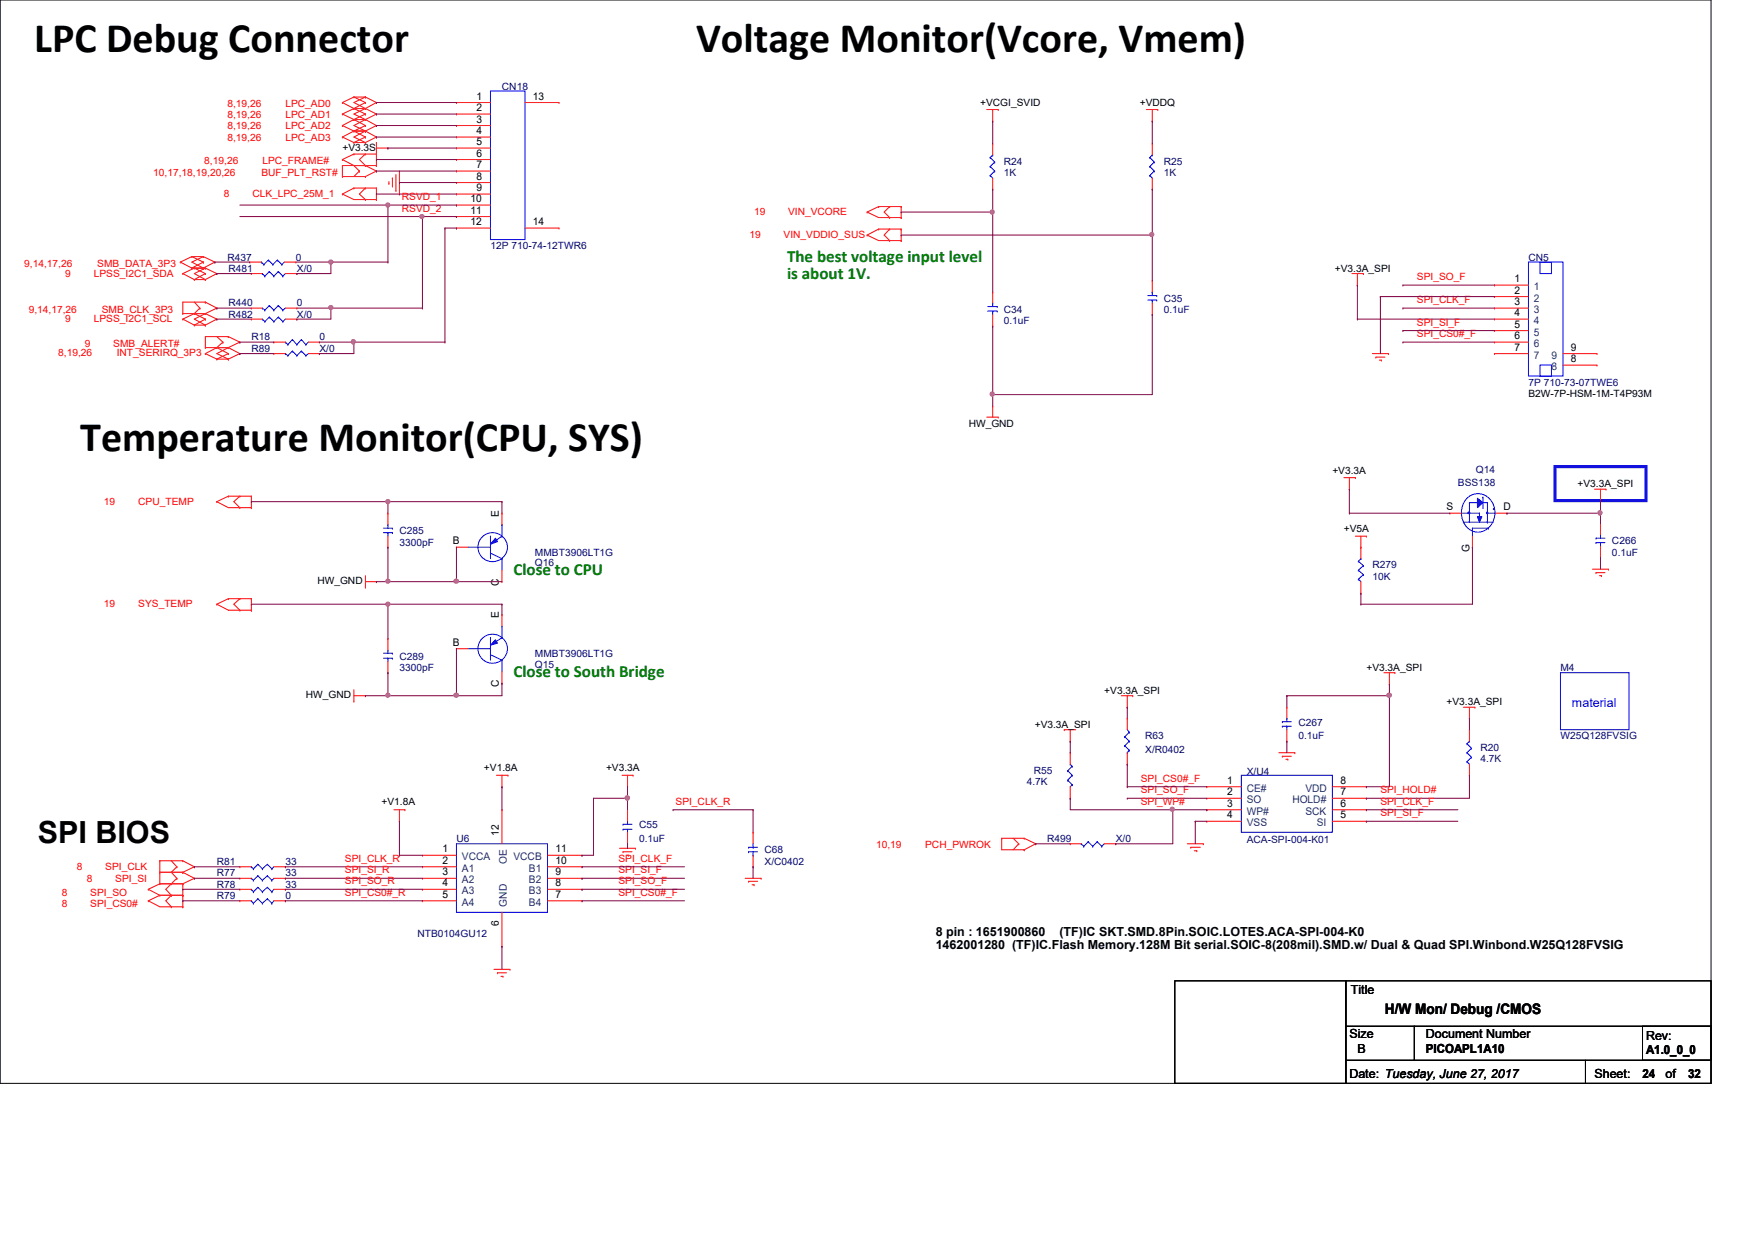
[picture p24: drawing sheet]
<svg xmlns="http://www.w3.org/2000/svg" width="297mm" height="210mm" viewBox="0 0 297 210" stroke-linecap="round" stroke-linejoin="round" font-family="sans-serif">
<defs><g id="words">
<g font-size="7.1">
<text x="5.8" y="8.7">LPC Debug Connector</text>
<text x="117.8" y="8.7">Voltage Monitor(Vcore, Vmem)</text>
<text x="13.6" y="76.3">Temperature Monitor(CPU, SYS)</text>
</g>
<text font-size="5.2" x="6.4" y="142.7">SPI BIOS</text>
<g font-size="2.9" fill="#008000">
<text x="133.2" y="44.4">The best voltage input level</text>
<text x="133.2" y="47.2">is about 1V.</text>
<text x="86.9" y="97.3">Close to CPU</text>
<text x="86.9" y="114.6">Close to South Bridge</text>
</g>
<text font-size="2.5" x="234.4" y="171.6">H/W Mon/ Debug /CMOS</text>
<text font-size="2.1" fill="#00f" x="266.1" y="119.7">material</text>
<g font-size="2.1">
<text x="158.4" y="158.4">8 pin : 1651900860</text>
<text x="158.4" y="160.6">1462001280 (TF)IC.Flash Memory.128M Bit serial.SOIC-8(208mil).SMD.w/ Dual &amp; Quad SPI.Winbond.W25Q128FVSIG</text>
<text x="179.3" y="158.4">(TF)IC SKT.SMD.8Pin.SOIC.LOTES.ACA-SPI-004-K0</text>
<text x="228.6" y="168.3">Title</text>
<text x="228.4" y="175.7">Size</text>
<text x="229.7" y="178.2">B</text>
<text x="241.3" y="175.7">Document Number</text>
<text x="241.3" y="178.3">PICOAPL1A10</text>
<text x="278.6" y="178.5">A1.0_0_0</text>
<text x="278.6" y="176.1">Rev:</text>
<text x="228.4" y="182.5">Date: Tuesday, June 27, 2017</text>
<text x="269.9" y="182.5">Sheet:</text>
<text x="278" y="182.5">24</text>
<text x="281.9" y="182.5">of</text>
<text x="285.7" y="182.5">32</text>
</g>
<g font-size="1.8">
<text x="80.6" y="16.8">1</text>
<text x="90.2" y="16.8">13</text>
<text x="80.6" y="18.8">2</text>
<text x="80.6" y="20.7">3</text>
<text x="80.6" y="22.7">4</text>
<text x="80.6" y="24.6">5</text>
<text x="80.6" y="26.5">6</text>
<text x="80.6" y="28.4">7</text>
<text x="79.6" y="34.2">10</text>
<text x="80.6" y="30.4">8</text>
<text x="80.6" y="32.3">9</text>
<text x="79.6" y="36.2">11</text>
<text x="79.6" y="38.1">12</text>
<text x="90.2" y="38.1">14</text>
<text x="256.3" y="47.8">1</text>
<text x="256.3" y="49.7">2</text>
<text x="256.3" y="51.6">3</text>
<text x="256.3" y="53.5">4</text>
<text x="256.3" y="55.5">5</text>
<text x="256.3" y="57.4">6</text>
<text x="256.3" y="59.4">7</text>
<text x="265.9" y="59.4">9</text>
<text x="265.9" y="61.3">8</text>
<text x="84.5" y="87.5" transform="rotate(-90 84.5 87.5)">E</text>
<text x="244.8" y="86.4">S</text>
<text x="254.5" y="86.4">D</text>
<text x="76.7" y="92.1">B</text>
<text x="248.7" y="93.5" transform="rotate(-90 248.7 93.5)">G</text>
<text x="84.5" y="99.1" transform="rotate(-90 84.5 99.1)">C</text>
<text x="84.5" y="104.6" transform="rotate(-90 84.5 104.6)">E</text>
<text x="76.7" y="109.3">B</text>
<text x="84.5" y="116.3" transform="rotate(-90 84.5 116.3)">C</text>
<text x="207.7" y="132.7">1</text>
<text x="207.7" y="134.6">2</text>
<text x="207.7" y="136.6">3</text>
<text x="226.9" y="136.6">6</text>
<text x="226.9" y="134.6">7</text>
<text x="226.9" y="132.7">8</text>
<text x="84.5" y="141.5" transform="rotate(-90 84.5 141.5)">12</text>
<text x="207.7" y="138.5">4</text>
<text x="226.9" y="138.5">5</text>
<text x="74.9" y="146.2">2</text>
<text x="74.9" y="144.3">1</text>
<text x="74.9" y="148.2">3</text>
<text x="94" y="148.2">9</text>
<text x="94" y="144.3">11</text>
<text x="94" y="146.2">10</text>
<text x="74.9" y="150">4</text>
<text x="74.9" y="152">5</text>
<text x="94" y="152">7</text>
<text x="94" y="150">8</text>
<text x="84.5" y="156.7" transform="rotate(-90 84.5 156.7)">6</text>
</g>
<g font-size="1.8" fill="#004080">
<text x="259.6" y="49.1">1</text>
<text x="259.6" y="51.1">2</text>
<text x="259.6" y="53">3</text>
<text x="259.6" y="54.9">4</text>
<text x="259.6" y="56.8">5</text>
<text x="259.6" y="58.8">6</text>
<text x="259.6" y="60.7">7</text>
<text x="262.6" y="62.7">8</text>
<text x="262.6" y="60.7">9</text>
<text x="211" y="134">CE#</text>
<text x="211" y="136">SO</text>
<text x="211" y="137.9">WP#</text>
<text x="218.7" y="136">HOLD#</text>
<text x="220.9" y="137.9">SCK</text>
<text x="220.9" y="134">VDD</text>
<text x="211" y="139.9">VSS</text>
<text x="222.9" y="139.9">SI</text>
<text x="78.2" y="147.6">A1</text>
<text x="78.2" y="145.6">VCCA</text>
<text x="78.2" y="149.5">A2</text>
<text x="85.8" y="146.3" transform="rotate(-90 85.8 146.3)">OE</text>
<text x="86.9" y="145.6">VCCB</text>
<text x="89.5" y="149.5">B2</text>
<text x="89.5" y="147.6">B1</text>
<text x="78.2" y="151.4">A3</text>
<text x="78.2" y="153.3">A4</text>
<text x="85.8" y="153.5" transform="rotate(-90 85.8 153.5)">GND</text>
<text x="89.5" y="153.3">B4</text>
<text x="89.5" y="151.4">B3</text>
</g>
<g font-size="1.7" fill="#000080">
<text x="85" y="15.2">CN18</text>
<text x="169.9" y="27.9">R24</text>
<text x="169.9" y="29.8">1K</text>
<text x="197" y="27.9">R25</text>
<text x="197" y="29.8">1K</text>
<text x="38.5" y="44.1">R437</text>
<text x="38.6" y="46">R481</text>
<text x="50.1" y="44.1">0</text>
<text x="50.2" y="46">X/0</text>
<text x="83" y="42.2">12P 710-74-12TWR6</text>
<text x="258.7" y="44.1">CN5</text>
<text x="38.6" y="51.8">R440</text>
<text x="38.6" y="53.8">R482</text>
<text x="50.2" y="51.8">0</text>
<text x="50.2" y="53.8">X/0</text>
<text x="169.9" y="52.9">C34</text>
<text x="197" y="51.1">C35</text>
<text x="197" y="52.9">0.1uF</text>
<text x="42.5" y="57.6">R18</text>
<text x="42.5" y="59.5">R89</text>
<text x="54.1" y="57.6">0</text>
<text x="54.1" y="59.5">X/0</text>
<text x="169.9" y="54.9">0.1uF</text>
<text x="258.7" y="65.3">7P 710-73-07TWE6</text>
<text x="246.8" y="82.3">BSS138</text>
<text x="249.8" y="80">Q14</text>
<text x="67.6" y="90.4">C285</text>
<text x="67.6" y="92.4">3300pF</text>
<text x="90.5" y="95.8">Q16</text>
<text x="90.5" y="94.1">MMBT3906LT1G</text>
<text x="272.8" y="92.1">C266</text>
<text x="272.8" y="94.1">0.1uF</text>
<text x="232.3" y="96.2">R279</text>
<text x="232.3" y="98.1">10K</text>
<text x="67.6" y="111.7">C289</text>
<text x="67.6" y="113.5">3300pF</text>
<text x="90.5" y="113">Q15</text>
<text x="90.5" y="111.3">MMBT3906LT1G</text>
<text x="264.1" y="113.5">M4</text>
<text x="193.8" y="125.1">R63</text>
<text x="219.7" y="122.9">C267</text>
<text x="219.7" y="125.1">0.1uF</text>
<text x="264.1" y="125.1">W25Q128FVSIG</text>
<text x="175" y="131">R55</text>
<text x="193.8" y="127.5">X/R0402</text>
<text x="211" y="131.1">X/U4</text>
<text x="250.6" y="127.1">R20</text>
<text x="250.6" y="129">4.7K</text>
<text x="173.8" y="132.8">4.7K</text>
<text x="77.3" y="142.5">U6</text>
<text x="108.2" y="140.2">C55</text>
<text x="108.2" y="142.5">0.1uF</text>
<text x="177.2" y="142.5">R499</text>
<text x="188.8" y="142.5">X/0</text>
<text x="211" y="142.7">ACA-SPI-004-K01</text>
<text x="36.7" y="146.4">R81</text>
<text x="36.7" y="148.3">R77</text>
<text x="48.3" y="146.4">33</text>
<text x="48.3" y="148.3">33</text>
<text x="129.4" y="144.4">C68</text>
<text x="129.4" y="146.4">X/C0402</text>
<text x="36.7" y="150.3">R78</text>
<text x="36.7" y="152.1">R79</text>
<text x="48.3" y="150.3">33</text>
<text x="48.3" y="152.1">0</text>
<text x="70.7" y="158.6">NTB0104GU12</text>
</g>
<g font-size="1.7">
<text x="165.9" y="17.9">+VCGI_SVID</text>
<text x="192.9" y="17.9">+VDDQ</text>
<text x="58" y="25.6">+V3.3S</text>
<text x="225.9" y="46">+V3.3A_SPI</text>
<text x="258.7" y="67.2">B2W-7P-HSM-1M-T4P93M</text>
<text x="164" y="72.2">HW_GND</text>
<text x="225.5" y="80.2">+V3.3A</text>
<text x="267" y="82.5">+V3.3A_SPI</text>
<text x="227.5" y="90">+V5A</text>
<text x="53.7" y="98.9">HW_GND</text>
<text x="231.3" y="113.5">+V3.3A_SPI</text>
<text x="51.8" y="118.2">HW_GND</text>
<text x="186.9" y="117.4">+V3.3A_SPI</text>
<text x="244.8" y="119.4">+V3.3A_SPI</text>
<text x="175.1" y="123.2">+V3.3A_SPI</text>
<text x="81.9" y="130.6">+V1.8A</text>
<text x="102.6" y="130.6">+V3.3A</text>
<text x="64.6" y="136.3">+V1.8A</text>
</g>
<g font-size="1.7" fill="#f00">
<text x="38.5" y="20">8,19,26</text>
<text x="38.5" y="18">8,19,26</text>
<text x="38.5" y="23.8">8,19,26</text>
<text x="38.5" y="21.8">8,19,26</text>
<text x="48.3" y="20">LPC_AD1</text>
<text x="48.3" y="18">LPC_AD0</text>
<text x="48.3" y="23.8">LPC_AD3</text>
<text x="48.3" y="21.8">LPC_AD2</text>
<text x="25.9" y="29.8">10,17,18,19,20,26</text>
<text x="34.6" y="27.7">8,19,26</text>
<text x="44.2" y="29.8">BUF_PLT_RST#</text>
<text x="44.4" y="27.7">LPC_FRAME#</text>
<text x="37.9" y="33.3">8</text>
<text x="42.7" y="33.3">CLK_LPC_25M_1</text>
<text x="68" y="35.8">RSVD_2</text>
<text x="68" y="33.9">RSVD_1</text>
<text x="126.9" y="40.2">19</text>
<text x="127.6" y="36.3">19</text>
<text x="132.6" y="40.2">VIN_VDDIO_SUS</text>
<text x="133.4" y="36.3">VIN_VCORE</text>
<text x="4.1" y="45.2">9,14,17,26</text>
<text x="11" y="46.8">9</text>
<text x="15.9" y="46.8">LPSS_I2C1_SDA</text>
<text x="16.5" y="45.2">SMB_DATA_3P3</text>
<text x="239.8" y="47.4">SPI_SO_F</text>
<text x="4.9" y="52.9">9,14,17,26</text>
<text x="17.2" y="52.9">SMB_CLK_3P3</text>
<text x="239.8" y="51.3">SPI_CLK_F</text>
<text x="11" y="54.5">9</text>
<text x="14.3" y="58.8">9</text>
<text x="15.9" y="54.5">LPSS_I2C1_SCL</text>
<text x="19.2" y="58.8">SMB_ALERT#</text>
<text x="239.8" y="57.1">SPI_CS0#_F</text>
<text x="239.8" y="55.1">SPI_SI_F</text>
<text x="9.9" y="60.3">8,19,26</text>
<text x="19.8" y="60.3">INT_SERIRQ_3P3</text>
<text x="17.6" y="85.4">19</text>
<text x="23.4" y="85.4">CPU_TEMP</text>
<text x="17.6" y="102.8">19</text>
<text x="23.4" y="102.8">SYS_TEMP</text>
<text x="114.3" y="136.2">SPI_CLK_R</text>
<text x="193.1" y="134.3">SPI_SO_F</text>
<text x="193.1" y="132.3">SPI_CS0#_F</text>
<text x="193.1" y="136.2">SPI_WP#</text>
<text x="233.6" y="134.3">SPI_HOLD#</text>
<text x="233.6" y="136.2">SPI_CLK_F</text>
<text x="148.3" y="143.5">10,19</text>
<text x="156.6" y="143.5">PCH_PWROK</text>
<text x="233.6" y="138.2">SPI_SI_F</text>
<text x="13" y="147.3">8</text>
<text x="14.7" y="149.3">8</text>
<text x="17.8" y="147.3">SPI_CLK</text>
<text x="19.5" y="149.3">SPI_SI</text>
<text x="58.4" y="145.9">SPI_CLK_R</text>
<text x="58.4" y="147.8">SPI_SI_R</text>
<text x="58.4" y="149.7">SPI_SO_R</text>
<text x="104.7" y="147.8">SPI_SI_F</text>
<text x="104.7" y="145.9">SPI_CLK_F</text>
<text x="104.7" y="149.7">SPI_SO_F</text>
<text x="10.5" y="153.5">8</text>
<text x="10.5" y="151.6">8</text>
<text x="15.3" y="153.5">SPI_CS0#</text>
<text x="15.3" y="151.6">SPI_SO</text>
<text x="58.4" y="151.6">SPI_CS0#_R</text>
<text x="104.7" y="151.6">SPI_CS0#_F</text>
</g>
</g></defs>
<path d="M0 0h289.6v183.4h-289.6zM198.8 166h29v17.4h-29zM227.8 173.7h11.6v5.8h-11.6zM227.8 179.5h40.5v3.9h-40.5zM227.8 166h61.8v7.7h-61.8zM239.4 173.7h50.2v5.8h-50.2zM268.3 179.5h21.3v3.9h-21.3zM278 173.7h11.6v5.8h-11.6z" fill="none" stroke="#000" stroke-width=".17"/>
<path d="M263.2 79h15.4v5.8h-15.4z" fill="none" stroke="#00f" stroke-width=".51"/>
<g fill="none" stroke="#f00" stroke-width=".17">
<path d="M58 19.3h.1M58 17.4h.1M58 19.3l1.9 .9M58 17.4l1.9 1M59.9 18.4h.1M59.9 16.4h.1M59.9 18.4h1.9M59.9 18.4l-1.9 .9M59.9 18.4l1.9 .9M59.9 16.4h1.9M59.9 16.4l-1.9 1M59.9 16.4l1.9 1"/>
<path d="M61.8 18.4h.1M61.8 19.3h.1M61.8 16.4h.1M61.8 17.4h.1M61.8 18.4l1.9 .9M61.8 18.4l-1.9 .9 1.9 .9M61.8 19.3l-1.9 .9M61.8 16.4l1.9 1M61.8 16.4l-1.9 1 1.9 1M61.8 17.4l-1.9 1M63.7 19.3h.1M63.7 17.4h.1"/>
<path d="M63.7 19.3l-1.9 .9M63.7 17.4l-1.9 1M167 18.5h1.9M168 18.5v2M168.9 18.5h.1M194 18.5h2M195 18.5v2M196 18.5h.1M58 29.9h.1M58 23.2h.1M58 21.3h.1M58 27h.1"/>
<path d="M58 32.9h.1M58 29.9h3.8M58 27l1.9 1 .9 1M58 23.2l1.9 .9M58 21.3l1.9 .9M58 32.9l1.9 .9h3.8M59.9 20.2h.1M59.9 24.1h.1M59.9 22.2h.1M59.9 26.1h.1M59.9 31.8h.1M59.9 20.2h1.9"/>
<path d="M59.9 24.1h1.9M59.9 22.2h1.9M59.9 22.2l-1.9 1M59.9 22.2l1.9 1M59.9 20.2l-1.9 1.1M59.9 20.2l1.9 1.1M59.9 26.1l-1.9 .9M59.9 26.1h3.8M59.9 31.8l-1.9 1.1M59.9 31.8h3.8M60.8 29h.1M60.8 29l-.9 .9"/>
<path d="M61.8 28h.1M61.8 29.9h.1M61.8 20.2h.1M61.8 22.2h.1M61.8 24.1h.1M61.8 23.2h.1M61.8 21.3h.1M61.8 26.1h.1M61.8 33.8h.1M61.8 31.8h.1M61.8 28l1.9 1M61.8 22.2l1.9 1"/>
<path d="M61.8 22.2l-1.9 1 1.9 .9M61.8 23.2l-1.9 .9M61.8 20.2l1.9 1.1M61.8 20.2l-1.9 1.1 1.9 .9M61.8 21.3l-1.9 .9M61.8 26.1l-1 .9 1 1M61.8 31.8l-1 1.1 1 .9M63.7 24.1h.1M63.7 29h.1M63.7 23.2h.1M63.7 21.3h.1M63.7 28h.1"/>
<path d="M63.7 26.1h.1M63.7 33.8h.1M63.7 31.8h.1M63.7 25.1h2M63.7 24.1v3.9M63.7 31.8v2M63.7 28h-5.7v1.9M63.7 29l-1.9 .9M63.7 23.2l-1.9 .9M63.7 21.3l-1.9 .9M65.7 25.1h.1M65.8 31.1h.1"/>
<path d="M65.8 30.7v.4M66.4 30.1h.1M66.4 30.1v1.6M67 32.3h.1M67 29.5v2.8M67.6 32.9h.1M67.6 29v3.9M146.8 35.9h.1M146.8 39.8h.1M146.8 35.9l1.9 .9h3.8M146.8 39.8l1.9 .9h3.8M148.7 35h.1"/>
<path d="M148.7 38.8h.1M148.7 35l-1.9 .9M148.7 35h3.8M148.7 38.8l-1.9 1M148.7 38.8h3.8M150.6 36.8h.1M150.6 35h.1M150.6 38.8h.1M150.6 35l-1 .9 1 .9M150.6 38.8l-1 1 1 .9M152.5 36.8h.1M152.5 35h.1"/>
<path d="M152.5 38.8h.1M152.5 35v1.8M152.5 38.8v1.9M168 20.5h.1M195 20.5h.1M30.5 44.4h.1M30.5 44.4l2 1M30.9 46.3h.1M30.9 54h.1M30.9 53.1h.1M30.9 46.3l2 1M30.9 54l2 1"/>
<path d="M30.9 53.1h3.9M32.5 43.4h.1M32.5 45.4h.1M32.5 45.4h2.3M32.5 43.4h1.9M32.5 43.4l-2 1M32.5 43.4l1.9 1M32.9 47.3h.1M32.9 45.4h.1M32.9 55h.1M32.9 53.1h.1M32.9 47.3h1.9"/>
<path d="M32.9 45.4l-2 .9M32.9 45.4l1.9 .9M32.9 55h1.9M32.9 53.1l-2 .9M32.9 53.1l1.9 .9M32.9 51.1l.9 1.1M33.8 52.2h.1M33.8 52.2l-.9 .9M34.4 45.4h.1M34.4 43.4h.1M34.4 44.4h.1M34.4 43.4l2 1"/>
<path d="M34.4 43.4l-1.9 1 1.9 1M34.4 44.4l-1.9 1M34.8 45.4h.1M34.8 47.3h.1M34.8 46.3h.1M34.8 53.1h.1M34.8 55h.1M34.8 54h.1M34.8 51.1h.1M34.8 59.9h.1M34.8 58.8h.1M34.8 51.1h-3.9v2"/>
<path d="M34.8 45.4l1.9 .9M34.8 45.4l-1.9 .9 1.9 1M34.8 46.3l-1.9 1M34.8 53.1l1.9 .9M34.8 53.1l-1.9 .9 1.9 1M34.8 54l-1.9 1M34.8 51.1l1.9 1.1M34.8 59.9l1.9 .9M34.8 58.8h3.8M36.4 44.4h.1M36.4 44.4l-2 1M36.7 46.3h.1"/>
<path d="M36.7 54h.1M36.7 52.2h.1M36.7 58.8h.1M36.7 46.3l-1.9 1M36.7 54l-1.9 1M36.7 52.2l-1.9 .9M36.7 58.8l-1.9 1.1M36.7 58.8l1.9 1.1M36.7 57l1 .9M37.7 57.9h.1M37.7 57.9l-1 .9M38.6 58.8h.1"/>
<path d="M38.6 59.9h.1M38.6 57h.1M38.6 58.8l2 1.1M38.6 58.8l-1.9 1.1 1.9 .9M38.6 59.9l-1.9 .9M38.6 57h-3.8v1.8M38.6 57l2 .9M40.6 59.9h.1M40.6 57.9h.1M40.6 59.9l-2 .9M40.6 57.9l-2 .9M150.6 40.7h.1"/>
<path d="M152.5 40.7h.1M228.8 46.3h2M229.7 48.3h.1M229.7 46.3v2M230.8 46.3h.1M232.3 59.9h2.7M235 59.9h.1M36.7 60.8h.1M36.7 60.8h1.9M38.6 60.8h.1M167 70.6h1.9M168 68.7h.1"/>
<path d="M168 68.7v1.9M168.9 70.6h.1M232.9 60.5h.1M232.9 60.5h1.5M233.5 61h.3M233.8 61h.1M36.7 84.9h.1M36.7 84.9l1.9 1h3.9M38.6 84h.1M38.6 84l-1.9 .9M38.6 84h3.9M40.6 85.9h.1"/>
<path d="M40.6 84h.1M40.6 84l-1 .9 1 1M42.5 85.9h.1M42.5 84h.1M42.5 84v1.9M61.8 99.4h.1M61.8 97.5v1.9M61.8 98.5h1.9M63.7 98.5h.1M227.5 80.9h1.9M228.4 82.8h.1M228.4 80.9v1.9"/>
<path d="M229.4 80.9h.1M229.4 90.8h1.9M230.3 92.6h.1M230.3 90.8v1.8M231.3 90.8h.1M269.5 96.4h2.7M269.9 82.8h1.9M270.1 96.9h.1M270.1 96.9h1.5M270.7 97.5h.4M270.9 84.8h.1M270.9 82.8v2"/>
<path d="M271.1 97.5h.1M271.8 82.8h.1M272.2 96.4h.1M36.7 102.3h.1M36.7 102.3l1.9 1h3.9M38.6 101.3h.1M38.6 101.3l-1.9 1M38.6 101.3h3.9M40.6 103.3h.1M40.6 101.3h.1M40.6 101.3l-1 1 1 1M42.5 103.3h.1"/>
<path d="M42.5 101.3h.1M42.5 101.3v2M59.9 118.7h.1M59.9 116.8v1.9M59.9 117.8h1.9M61.8 117.8h.1M189.8 117.8h1.9M190.8 119.7h.1M190.8 117.8v1.9M191.7 117.8h.1M234.2 113.9h1.9M235.2 115.8h.1"/>
<path d="M235.2 113.9v1.9M236.1 113.9h.1M247.7 119.7h1.9M248.7 119.7v1.9M249.6 119.7h.1M66.7 137.1h1.8M67.6 139h.1M67.6 137.1v1.9M68.5 137.1h.1M84 131.2h2M85 133.2h.1M85 131.2v2"/>
<path d="M86 131.2h.1M105.3 131.2h1.8M106.2 133.2h.1M106.2 131.2v2M107.1 131.2h.1M180.1 123.5h.1M180.1 123.5h2M181.1 125.5h.1M181.1 123.5v2M216.4 127.4h2.8M217 128h.1M217 128h1.6"/>
<path d="M217.6 128.5h.4M218 128.5h.1M219.2 127.4h.1M248.7 121.6h.1M25.1 152.5h.1M25.1 150.5h.1M25.1 152.5l1.9 1h3.9M25.1 150.5l1.9 1.1M27 151.6h.1M27 149.6h.1M27 145.7h.1M27 147.7h.1"/>
<path d="M27 151.6l-1.9 .9M27 151.6h3.9M27 149.6l-1.9 .9M27 149.6h3.9M27 147.7h3.9M27 145.7h3.9M27 145.7v3.9M29 153.5h.1M29 151.6h.1M29 149.6h.1M29 151.6l-.9 .9 .9 1M29 145.7l.9 1"/>
<path d="M29.9 146.7h.1M29.9 148.7h.1M29.9 148.7l-1.8 1.8 .9 1.1M29.9 146.7l-.9 1 .9 1M30.9 153.5h.1M30.9 151.6h.1M30.9 149.6h.1M30.9 147.7h.1M30.9 145.7h.1M30.9 149.6v3.9M30.9 145.7l2 1M30.9 147.7l2 1"/>
<path d="M32.9 146.7h.1M32.9 148.7h.1M32.9 146.7l-2 1M32.9 148.7l-2 .9M104.9 143.6h2.7M105.4 144.2h.1M105.4 144.2h1.6M106 144.8h.4M106.4 144.8h.1M107.6 143.6h.1M126.1 148.7h2.7M126.7 149.2h.1"/>
<path d="M126.7 149.2h1.5M127.3 149.8h.3M127.6 149.8h.1M128.8 148.7h.1M169.5 141.9h.1M169.5 141.9v1.9h3.9M169.5 141.9h3.9M171.5 141.9l.9 .9M172.4 142.8h.1M172.4 142.8l-.9 1M173.4 143.8h.1M173.4 141.9h.1"/>
<path d="M173.4 141.9l1.9 .9M175.3 142.8h.1M175.3 142.8l-1.9 1M201 142.8h2.7M201.5 143.4h.1M201.5 143.4h1.7M202.1 144h.5M202.6 144h.1M203.7 142.8h.1M83.6 164.1h2.7M84.2 164.7h.1M84.2 164.7h1.5"/>
<path d="M84.8 165.3h.3M85.1 165.3h.1M86.3 164.1h.1"/>
</g>
<g fill="none" stroke="#00f" stroke-width=".17">
<path d="M79.2 92.6h3.8M83 92.6h.1M83 90.8h.1M83 93.6h.1M83 90.8v3.8M83 93.6l2 1M85 94.6h.1M85 90.8h.1M85 88.8h.1M85 88.8v2M85 94.6v1.9M85 90.8l-2 1.3"/>
<circle cx="83.4" cy="92.6" r="2.49"/>
</g>
<path d="M83.9 91.1l.3 .6-1.2 .4z" fill="#00f"/>
<g fill="none" stroke="#00f" stroke-width=".17">
<path d="M83 15.4h5.9v25.2h-5.9zM83.9 91.1l.3 .6-1.2 .4zM79.2 109.8h3.8M83 109.8h.1M83 107.9h.1M83 110.8h.1M83 107.9v3.9M83 110.8l2 1M85 111.8h.1M85 107.9h.1M85 106h.1M85 106v1.9"/>
<path d="M85 111.8v1.9M85 107.9l-2 1.3M264.1 113.9h11.6v9.6h-11.6zM190.4 124.7h.1M190.4 126.2h.1M190.4 126.2l.7 .8M190.4 124.7l.7 .8M190.8 127.4h.1M190.8 123.5l.3 .5M191.1 127h.1M191.1 124h.1M191.1 125.5h.1"/>
<path d="M191.1 127l-.3 .4M191.1 124l-.7 .7M191.1 125.5l-.7 .7M77.3 142.8h15.4v11.6h-15.4z"/>
<circle cx="83.4" cy="109.8" r="2.49"/>
</g>
<g fill="none" stroke="#f00" stroke-width=".17">
<path d="M77.3 17.4h.1M77.3 19.3h.1M77.3 17.4h5.7M77.3 19.3h5.7M88.9 17.4h5.7M94.6 17.4h.1M77.3 21.3h.1M77.3 23.2h.1M77.3 25.1h.1M77.3 27h.1M77.3 29h.1M77.3 30.9h.1"/>
<path d="M77.3 32.9h.1M77.3 34.7h.1M77.3 36.7h.1M77.3 38.6h.1M77.3 21.3h5.7M77.3 23.2h5.7M77.3 25.1h5.7M77.3 27h5.7M77.3 29h5.7M77.3 30.9h5.7M77.3 32.9h5.7M77.3 34.7h5.7"/>
<path d="M77.3 36.7h5.7M77.3 38.6h5.7M88.9 38.6h5.7M94.6 38.6h.1M77.3 92.6h.1M77.3 92.6h1.9M85 98.5h.1M85 86.9h.1M85 86.9v1.9M85 96.5v2M85 137.1h.1M85 137.1v5.7"/>
<path d="M190.8 121.6h.1M190.8 129.4h.1M190.8 121.6v1.9M190.8 127.4v2M71.5 146.7h.1M71.5 144.8h.1M71.5 148.7h.1M71.5 150.5h.1M71.5 152.5h.1M71.5 146.7h5.8M71.5 144.8h5.8M71.5 148.7h5.8"/>
<path d="M71.5 150.5h5.8M71.5 152.5h5.8M85 154.4v5.8M92.7 146.7h5.8M92.7 144.8h5.8M92.7 148.7h5.8M92.7 150.5h5.8M92.7 152.5h5.8M98.5 152.5h.1M98.5 150.5h.1M98.5 148.7h.1M98.5 144.8h.1"/>
<path d="M98.5 146.7h.1M85 160.2h.1"/>
</g>
<path d="M83.9 108.3l.3 .6-1.2 .3z" fill="#00f"/>
<g fill="none" stroke="#00f" stroke-width=".17">
<path d="M247.4 86.9h.1M247.4 86.9h3M247.7 88.4h.1M247.7 88.4h5.1M248.4 84.3a2.85 2.85 0 0 1 3.1-.3 2.85 2.85 0 0 1 1.5 2.8 2.94 2.94 0 0 1-4.1 2.9 3.6 3.6 0 0 1-.5-5.4zM248.7 85.1h.1M248.7 85.1v3.3M249.2 89.4h.1M249.2 89.4v1.4M249.2 89.4h2.7M250.4 86.9h.1M250.4 86.9v.6"/>
<path d="M251.8 88.4h.1M251.8 86.9h.1M251.8 85.1v3.3M251.8 86.9h1.3M251.9 89.4h.1M252.8 86.1h.1M83.9 108.3l.3 .6-1.2 .3zM42.5 150.5h.1M42.5 150.5l.4 .5M42.9 151h.1M43.6 150.2h.1M43.6 150.2l-.7 .8"/>
<path d="M43.6 150.2l.8 .8M44.4 151h.1M45.3 150.2h.1M45.3 150.2l.7 .8M45.3 150.2l-.9 .8M46 151h.1M46.4 150.5l-.4 .5"/>
</g>
<path d="M77.3 109.8h.1M77.3 109.8h1.9M85 115.7h.1M85 104.1h.1M85 104.1v1.9M85 113.7v2M40.6 150.5h.1M40.6 150.5h1.9M46.4 150.5h1.9M48.3 150.5h.1" fill="none" stroke="#f00" stroke-width=".17"/>
<path d="M250.1 87.5h.7l-.4 .9z" fill-rule="evenodd" fill="#00f"/>
<path d="M250.1 87.5h.7l-.4 .9z" fill="none" stroke="#00f" stroke-width=".17"/>
<path d="M250.1 84.3l.9 .8-.9 .8z" fill="#00f"/>
<path d="M248.7 85.1h1.4M250.1 84.3l.9 .8-.9 .8zM250.1 85.1h.1M250.8 85.1h.1M250.8 85.1h1M251 84.2h.1M251 84.2v1.9" fill="none" stroke="#00f" stroke-width=".17"/>
<path d="M251.6 86.7h.2v.2h-.2z" fill-rule="evenodd" fill="#00f"/>
<path d="M251.6 86.7h.2v.2h-.2z" fill="none" stroke="#00f" stroke-width=".17"/>
<path d="M248.5 86.7l.3 .1-.2 .2-.1-.1z" fill-rule="evenodd" fill="#00f"/>
<g fill="none" stroke="#00f" stroke-width=".17">
<path d="M167.6 26.7h.1M167.6 29.7h.1M167.6 28.2h.1M167.6 26.7l.8 .7M167.6 29.7l.4 .4M167.6 28.2l.8 .8M168 26.2h.1M168 26.2l-.4 .5M168.4 29h.1M168.4 27.4h.1M168.4 29l-.8 .7M168.4 27.4l-.8 .8"/>
<path d="M194.6 26.7h.1M194.6 29.7h.1M194.6 28.2h.1M194.6 26.7l.8 .7M194.6 29.7l.4 .4M194.6 28.2l.8 .8M195 26.2h.1M195 26.2l-.4 .5M195.4 29h.1M195.4 27.4h.1M195.4 29l-.8 .7M195.4 27.4l-.8 .8"/>
<path d="M44.2 44.4h.1M44.2 44.4l.5 .4M44.4 52.2h.1M44.4 46.3h.1M44.4 54h.1M44.4 54l.4 .4M44.4 52.2l.4 .3M44.4 46.3l.4 .4M44.7 44.8h.1M44.8 52.5h.1M44.8 46.7h.1M44.8 54.4h.1"/>
<path d="M45.4 44h.1M45.4 44l-.7 .8M45.4 44l.8 .8M45.6 51.7h.1M45.6 46h.1M45.6 53.7h.1M45.6 51.7l-.8 .8M45.6 51.7l.8 .8M45.6 46l-.8 .7M45.6 46l.8 .7M45.6 53.7l-.8 .7M45.6 53.7l.8 .7"/>
<path d="M46.2 44.8h.1M46.4 52.5h.1M46.4 46.7h.1M46.4 54.4h.1M46.9 44h.1M46.9 44l.8 .8M46.9 44l-.7 .8M47.1 51.7h.1M47.1 46h.1M47.1 53.7h.1M47.1 51.7l.8 .8M47.1 51.7l-.7 .8"/>
<path d="M47.1 46l.8 .7M47.1 46l-.7 .7M47.1 53.7l.8 .7M47.1 53.7l-.7 .7M47.7 44.8h.1M47.9 52.5h.1M47.9 46.7h.1M47.9 54.4h.1M48.1 44.4l-.4 .4M48.3 57.9h.1M48.3 59.9h.1M48.3 57.9l.4 .4"/>
<path d="M48.3 59.9l.4 .3M48.3 52.2l-.4 .3M48.3 46.3l-.4 .4M48.3 54l-.4 .4M48.7 58.3h.1M49.5 57.5h.1M49.5 59.4h.1M49.5 57.5l-.8 .8M49.5 57.5l.7 .8M49.5 59.4l-.8 .8M49.5 59.4l.7 .8M50.2 58.3h.1"/>
<path d="M51 57.5h.1M51 59.4h.1M51 57.5l.8 .8M51 57.5l-.8 .8M51 59.4l.8 .8M51 59.4l-.8 .8M51.8 58.3h.1M52.2 57.9l-.4 .4M52.2 59.9l-.4 .3M167.2 51.9h1.6M167.2 52.7h1.6M168 51.3h.1"/>
<path d="M168 52.7h.1M168 51.3v.6M168 52.7v.6M168.8 51.9h.1M168.8 52.7h.1M194.3 50h1.5M194.3 50.8h1.5M195 49.4h.1M195 50.8h.1M195 49.4v.6M195 50.8v.5M195.8 50h.1"/>
<path d="M195.8 50.8h.1M258.7 44.4h5.8v19.3h-5.8zM260.6 44.4h2v1.9h-2zM48.7 60.2h.1M50.2 60.2h.1M51.8 60.2h.1M260.6 61.8h2v1.9h-2zM64.9 89.4h1.5M64.9 90.2h1.5M65.7 88.8h.1M65.7 90.2h.1M65.7 88.8v.6"/>
<path d="M65.7 90.2v.6M66.4 89.4h.1M66.4 90.2h.1M229.9 95h.1M229.9 98h.1M229.9 96.5h.1M229.9 95l.9 .8M229.9 98l.4 .5M229.9 96.5l.9 .8M230.3 94.6h.1M230.3 94.6l-.4 .4M230.8 97.3h.1"/>
<path d="M230.8 95.8h.1M230.8 97.3l-.9 .7M230.8 95.8l-.9 .7M248.5 86.7l.3 .1-.2 .2-.1-.1zM270.1 91.1h.1M270.1 91.9h.1M270.1 91.1h1.5M270.1 91.9h1.5M270.9 90.5h.1M270.9 91.9h.1M270.9 90.5v.6M270.9 91.9v.6"/>
<path d="M64.9 110.6h1.5M64.9 111.4h1.5M65.7 110.1h.1M65.7 111.4h.1M65.7 110.1v.5M65.7 111.4v.5M66.4 110.6h.1M66.4 111.4h.1M105.4 139.5h.1M105.4 139.5h1.6M106.2 139h.1M106.2 139v.5"/>
<path d="M180.7 132.1h.1M180.7 130.5h.1M180.7 132.1l.8 .7M180.7 130.5l.8 .7M181.1 129.4h.1M181.1 129.4l.4 .3M181.5 129.7h.1M181.5 132.8h.1M181.5 131.2h.1M181.5 129.7l-.8 .8M181.5 132.8l-.4 .4M181.5 131.2l-.8 .9"/>
<path d="M210.1 131.2h15.4v9.7h-15.4zM217 122.2h.1M217 122.9h.1M217 122.2h1.6M217 122.9h1.6M217.8 121.6h.1M217.8 122.9h.1M217.8 121.6v.6M217.8 122.9v.6M248.3 125.9h.1M248.3 128.9h.1M248.3 127.4h.1"/>
<path d="M248.3 125.9l.7 .8M248.3 128.9l.4 .5M248.3 127.4l.7 .8M248.7 125.5h.1M248.7 125.5l-.4 .4M249 128.2h.1M249 126.7h.1M249 128.2l-.7 .7M249 126.7l-.7 .7M42.5 146.7h.1M42.5 148.7h.1M42.5 152.5h.1"/>
<path d="M42.5 146.7l.4 .4M42.5 148.7l.4 .3M42.5 152.5l.4 .4M42.9 147.1h.1M42.9 149h.1M42.9 152.9h.1M43.6 146.3h.1M43.6 148.3h.1M43.6 152.1h.1M43.6 146.3l-.7 .8M43.6 146.3l.8 .8M43.6 152.1l-.7 .8"/>
<path d="M43.6 148.3l-.7 .7M43.6 148.3l.8 .7M43.6 152.1l.8 .8M44.4 147.1h.1M44.4 149h.1M44.4 152.9h.1M45.3 146.3h.1M45.3 148.3h.1M45.3 152.1h.1M45.3 146.3l.7 .8M45.3 146.3l-.9 .8M45.3 148.3l.7 .7"/>
<path d="M45.3 148.3l-.9 .7M45.3 152.1l.7 .8M45.3 152.1l-.9 .8M46 147.1h.1M46 149h.1M46 152.9h.1M46.4 146.7l-.4 .4M46.4 148.7l-.4 .3M46.4 152.5l-.4 .4M105.4 140.4h.1M105.4 140.4h1.6M106.2 140.4h.1"/>
<path d="M106.2 140.4v.5M126.7 144.2h.1M126.7 143.4h.1M126.7 144.2h1.5M126.7 143.4h1.5M127.5 144.8h.1M127.5 143.4h.1M127.5 142.8v.6M127.5 144.2v.6M183 142.8h.1M183 142.8l.4 .5M183.4 143.3h.1"/>
<path d="M184.2 142.5h.1M184.2 142.5l-.8 .8M184.2 142.5l.8 .8M185 143.3h.1M185.7 142.5h.1M185.7 142.5l.8 .8M185.7 142.5l-.7 .8M186.5 143.3h.1M186.9 142.8l-.4 .5"/>
</g>
<g fill="none" stroke="#f00" stroke-width=".17">
<path d="M168 32h.1M168 24.3h.1M168 24.3v1.9M168 30.1v1.9M195 32h.1M195 24.3h.1M195 24.3v1.9M195 30.1v1.9M42.3 44.4h.1M42.3 44.4h1.9M42.5 52.2h.1M42.5 46.3h.1"/>
<path d="M42.5 54h.1M42.5 52.2h1.9M42.5 54h1.9M42.5 46.3h1.9M46.4 57.9h.1M46.4 59.9h.1M46.4 57.9h1.9M46.4 59.9h1.9M48.1 44.4h2M48.3 52.2h1.9M48.3 54h1.9M48.3 46.3h1.9"/>
<path d="M50.1 44.4h.1M50.2 52.2h.1M50.2 46.3h.1M50.2 54h.1M52.2 57.9h1.9M52.2 59.9h1.9M54.1 57.9h.1M54.1 59.9h.1M168 55.2h.1M168 49.4h.1M168 49.4v1.9M168 53.3v1.9"/>
<path d="M195 53.3h.1M195 47.5h.1M195 47.5v1.9M195 51.3v2M252.9 48.3h.1M252.9 50.2h.1M252.9 52.2h.1M252.9 54h.1M252.9 56h.1M252.9 57.9h.1M252.9 59.9h.1M252.9 57.9h5.8"/>
<path d="M252.9 48.3h5.8M252.9 50.2h5.8M252.9 52.2h5.8M252.9 54h5.8M252.9 56h5.8M252.9 59.9h5.8M264.5 59.9h5.8M270.3 59.9h.1M264.5 61.8h5.8M270.3 61.8h.1M65.7 92.6h.1M65.7 86.9h.1"/>
<path d="M65.7 86.9v1.9M65.7 90.8v1.8M230.3 92.6h.1M230.3 92.6v2M230.3 98.5v1.9M245.4 86.9h.1M245.4 86.9h2M249.2 92.6h.1M249.2 90.8v1.8M253.1 86.9h2M255.1 86.9h.1M270.9 94.4h.1"/>
<path d="M270.9 88.6h.1M270.9 88.6v1.9M270.9 92.5v1.9M65.7 113.9h.1M65.7 108.1h.1M65.7 108.1v2M65.7 111.9v2M217.8 119.7h.1M217.8 119.7v1.9M230.3 100.4h.1M106.2 137.1h.1M106.2 137.1v1.9"/>
<path d="M181.1 135.1h.1M181.1 127.4h.1M181.1 127.4v2M181.1 133.2v1.9M204.3 133.2h.1M204.3 135.1h.1M204.3 137.1h.1M204.3 139h.1M204.3 133.2h5.8M204.3 135.1h5.8M204.3 137.1h5.8M204.3 139h5.8"/>
<path d="M217.8 125.5h.1M217.8 123.5v2M225.5 133.2h5.8M225.5 135.1h5.8M225.5 137.1h5.8M225.5 139h5.8M231.3 139h.1M231.3 137.1h.1M231.3 135.1h.1M231.3 133.2h.1M248.7 131.2h.1M248.7 123.5h.1"/>
<path d="M248.7 123.5v2M248.7 129.4v1.8M40.6 146.7h.1M40.6 148.7h.1M40.6 152.5h.1M40.6 146.7h1.9M40.6 148.7h1.9M40.6 152.5h1.9M46.4 146.7h1.9M46.4 148.7h1.9M46.4 152.5h1.9M48.3 146.7h.1"/>
<path d="M48.3 148.7h.1M48.3 152.5h.1M106.2 142.8h.1M106.2 140.9v1.9M127.5 140.9h.1M127.5 146.7h.1M127.5 140.9v1.9M127.5 144.8v1.9M181.1 142.8h.1M181.1 142.8h1.9M186.9 142.8h1.9M188.8 142.8h.1"/>
</g>
<path d="M152.5 35.9h.1M152.5 35.9h15.5M168 32h.1M168 35.9h.1M168 32v17.4M195 20.5h.1M195 20.5v3.8M168 66.8h.1M168 66.8v1.9" fill="none" stroke="#800040" stroke-width=".17"/>
<circle cx="167.9" cy="35.9" r=".35" fill="#f0f"/>
<circle cx="167.9" cy="35.9" r=".35" fill="none" stroke="#f0f" stroke-width=".17"/>
<g fill="none" stroke="#800040" stroke-width=".17">
<path d="M63.7 17.4h.1M63.7 19.3h.1M63.7 17.4h13.6M63.7 19.3h13.6M40.6 34.7h25.1M40.6 36.7h30.9M63.7 21.3h.1M63.7 23.2h.1M63.7 29h.1M63.7 32.9h.1M63.7 21.3h13.6M63.7 23.2h13.6"/>
<path d="M63.7 29h13.6M63.7 32.9h13.6M65.7 25.1h.1M65.7 34.7h.1M65.7 25.1h11.6M67.6 30.9h.1M67.6 30.9h9.7M71.5 36.7h.1M168 20.5h.1M168 20.5v3.8M168 55.2h.1M168 55.2v11.6"/>
<path d="M195 53.3h.1M195 53.3v13.5M63.7 98.5h.1M63.7 98.5h2M65.7 84.9h.1M65.7 84.9v2M77.3 98.5h.1M77.3 98.5h7.7M61.8 117.8h.1M65.7 113.9h.1M65.7 102.3h.1M65.7 102.3v5.8"/>
<path d="M65.7 113.9v3.9h-3.9M65.7 102.3h19.3"/>
</g>
<circle cx="65.6" cy="102.3" r=".35" fill="#f0f"/>
<circle cx="65.6" cy="102.3" r=".35" fill="none" stroke="#f0f" stroke-width=".17"/>
<path d="M65.7 92.6h.1M65.7 92.6v5.9M42.5 102.3h.1M42.5 102.3h23.2M77.3 117.8h.1M77.3 117.8h7.7M85 102.3h.1M85 102.3v1.8" fill="none" stroke="#800040" stroke-width=".17"/>
<circle cx="65.6" cy="98.4" r=".35" fill="#f0f"/>
<circle cx="65.6" cy="98.4" r=".35" fill="none" stroke="#f0f" stroke-width=".17"/>
<path d="M152.5 39.8h.1M152.5 39.8h42.5M168 66.8h.1M168 66.8h27M42.5 84.9h.1M42.5 84.9h23.2" fill="none" stroke="#800040" stroke-width=".17"/>
<circle cx="167.9" cy="66.7" r=".35" fill="#f0f"/>
<circle cx="167.9" cy="66.7" r=".35" fill="none" stroke="#f0f" stroke-width=".17"/>
<path d="M63.7 27h.1M63.7 27h13.6M195 39.8h.1M195 39.8v7.7" fill="none" stroke="#800040" stroke-width=".17"/>
<circle cx="194.9" cy="39.7" r=".35" fill="#f0f"/>
<circle cx="194.9" cy="39.7" r=".35" fill="none" stroke="#f0f" stroke-width=".17"/>
<path d="M195 32h.1M195 32v7.8M77.3 92.6h.1M77.3 92.6v5.9" fill="none" stroke="#800040" stroke-width=".17"/>
<circle cx="77.2" cy="98.4" r=".37" fill="#f0f"/>
<circle cx="77.2" cy="98.4" r=".37" fill="none" stroke="#f0f" stroke-width=".17"/>
<path d="M65.7 98.5h.1M65.7 98.5h11.6M65.7 117.8h.1M77.3 109.8h.1M77.3 109.8v8h-11.6" fill="none" stroke="#800040" stroke-width=".17"/>
<circle cx="77.2" cy="117.7" r=".37" fill="#f0f"/>
<circle cx="77.2" cy="117.7" r=".37" fill="none" stroke="#f0f" stroke-width=".17"/>
<circle cx="65.6" cy="117.7" r=".35" fill="#f0f"/>
<circle cx="65.6" cy="117.7" r=".35" fill="none" stroke="#f0f" stroke-width=".17"/>
<g fill="none" stroke="#800040" stroke-width=".17">
<path d="M67.6 139h.1M67.6 139v5.8M85 133.2h.1M85 133.2v3.9M100.5 135.1h.1M100.5 135.1v9.7h-2M100.5 135.1h5.7M106.2 133.2h.1M106.2 135.1h.1M106.2 133.2v3.9M67.6 144.8h.1M67.6 144.8h3.9"/>
<path d="M98.5 144.8h.1M106.2 142.8h.1M106.2 142.8v.8M85 160.2h.1M85 160.2v3.9"/>
</g>
<circle cx="106.2" cy="135.1" r=".38" fill="#f0f"/>
<circle cx="106.2" cy="135.1" r=".38" fill="none" stroke="#f0f" stroke-width=".17"/>
<g fill="none" stroke="#800040" stroke-width=".17">
<path d="M190.8 119.7h.1M190.8 119.7v1.9M217.8 117.8h.1M217.8 117.8v1.9M217.8 117.8h17.4M235.2 117.8h.1M235.2 117.8v15.4h-3.9M181.1 135.1h.1M181.1 125.5h.1M181.1 135.1v2h17.4M181.1 125.5v1.9M190.8 135.1h.1"/>
<path d="M190.8 133.2h.1M190.8 129.4h.1M190.8 135.1h13.5M190.8 133.2h13.5M190.8 129.4v3.8M198.5 137.1h.1M202.3 139h.1M202.3 139h2M202.3 139v3.8M231.3 139h.1M231.3 133.2h.1M231.3 135.1h.1"/>
<path d="M231.3 137.1h.1M231.3 135.1h17.4M231.3 139h15.5M231.3 137.1h15.5M248.7 121.6h.1M248.7 121.6v1.9"/>
</g>
<circle cx="235.1" cy="117.7" r=".37" fill="#f0f"/>
<circle cx="235.1" cy="117.7" r=".37" fill="none" stroke="#f0f" stroke-width=".17"/>
<path d="M228.4 82.8h.1M228.4 82.8v4.1M255.1 86.9h.1M255.1 86.9h15.8M235.2 115.8h.1M235.2 115.8v2M217.8 125.5h.1M217.8 125.5v1.9M248.7 131.2h.1M248.7 131.2v3.9" fill="none" stroke="#800040" stroke-width=".17"/>
<circle cx="270.8" cy="86.8" r=".36" fill="#f0f"/>
<circle cx="270.8" cy="86.8" r=".36" fill="none" stroke="#f0f" stroke-width=".17"/>
<g fill="none" stroke="#800040" stroke-width=".17">
<path d="M65.7 84.9h.1M65.7 84.9h19.3M228.4 86.9h.1M228.4 86.9h17M249.2 92.6h.1M249.2 92.6v9.7h-18.9M270.9 94.4h.1M270.9 86.9h.1M270.9 84.8h.1M270.9 84.8v3.8M270.9 94.4v2M85 115.7h.1"/>
<path d="M85 115.7v2.1M230.3 100.4h.1M230.3 102.3h.1M230.3 100.4v1.9M113.9 137.1h.1M113.9 137.1h13.6M127.5 137.1h.1M127.5 137.1v3.8M30.9 150.5h.1M30.9 152.5h.1M30.9 152.5h9.7M30.9 150.5h9.7"/>
<path d="M32.9 148.7h.1M32.9 146.7h.1M32.9 148.7h7.7M32.9 146.7h7.7M48.3 146.7h.1M48.3 152.5h.1M48.3 148.7h.1M48.3 150.5h.1M48.3 152.5h23.2M48.3 148.7h23.2M48.3 146.7h23.2M48.3 150.5h23.2"/>
<path d="M98.5 152.5h.1M98.5 148.7h.1M98.5 146.7h.1M98.5 150.5h.1M98.5 152.5h17.4M98.5 148.7h17.4M98.5 146.7h17.4M98.5 150.5h17.4M127.5 146.7h.1M127.5 146.7v2"/>
</g>
<circle cx="65.6" cy="84.9" r=".35" fill="#f0f"/>
<circle cx="65.6" cy="84.9" r=".35" fill="none" stroke="#f0f" stroke-width=".17"/>
<g fill="none" stroke="#800040" stroke-width=".17">
<path d="M36.7 46.3h.1M36.7 54h.1M36.7 54h5.8M36.7 46.3h5.8M50.2 46.3h.1M56 44.4h.1M56 44.4v1.9h-5.8M229.7 54h.1M229.7 48.3h.1M229.7 54h23.2M229.7 48.3v5.7M233.6 50.2h.1"/>
<path d="M233.6 50.2h19.3M233.6 50.2v9.7M237.4 52.2h.1M237.4 48.3h.1M237.4 57.9h.1M237.4 56h.1M237.4 52.2h15.5M237.4 48.3h15.5M237.4 57.9h15.5M237.4 56h15.5M85 84.9h.1M85 84.9v2"/>
</g>
<circle cx="56" cy="44.4" r=".35" fill="#f0f"/>
<circle cx="56" cy="44.4" r=".35" fill="none" stroke="#f0f" stroke-width=".17"/>
<path d="M50.2 54h.1M56 52.2h.1M56 44.4h9.7M56 52.2v1.8h-5.8M56 52.2h15.5M65.7 44.4h.1M71.5 52.2h.1" fill="none" stroke="#800040" stroke-width=".17"/>
<circle cx="56" cy="52.1" r=".35" fill="#f0f"/>
<circle cx="56" cy="52.1" r=".35" fill="none" stroke="#f0f" stroke-width=".17"/>
<path d="M40.6 59.9h.1M40.6 59.9h5.8M54.1 59.9h.1M59.9 57.9h.1M59.9 57.9v2h-5.8M59.9 57.9h15.4M75.3 57.9h.1" fill="none" stroke="#800040" stroke-width=".17"/>
<circle cx="59.8" cy="57.9" r=".36" fill="#f0f"/>
<circle cx="59.8" cy="57.9" r=".36" fill="none" stroke="#f0f" stroke-width=".17"/>
<g fill="none" stroke="#800040" stroke-width=".17">
<path d="M65.7 34.7h.1M65.7 34.7v9.7M71.5 36.7h.1M71.5 36.7v15.5M75.3 38.6h.1M75.3 38.6v19.3M75.3 38.6h2M77.3 38.6h.1M40.6 57.9h.1M40.6 57.9h5.8M50.1 44.4h5.9M50.2 52.2h5.8"/>
<path d="M54.1 57.9h5.8M56 44.4h.1M56 52.2h.1M59.9 57.9h.1"/>
</g>
<circle cx="71.4" cy="36.7" r=".35" fill="#f0f"/>
<circle cx="71.4" cy="36.7" r=".35" fill="none" stroke="#f0f" stroke-width=".17"/>
<path d="M65.7 34.7h11.6M77.3 34.7h.1M36.4 44.4h.1M36.4 44.4h5.9M36.7 52.2h.1M36.7 52.2h5.8" fill="none" stroke="#800040" stroke-width=".17"/>
<circle cx="65.6" cy="34.7" r=".35" fill="#f0f"/>
<circle cx="65.6" cy="34.7" r=".35" fill="none" stroke="#f0f" stroke-width=".17"/>
<path d="M71.5 36.7h5.8M77.3 36.7h.1M198.5 137.1h.1M198.5 137.1v5.7" fill="none" stroke="#800040" stroke-width=".17"/>
<circle cx="198.4" cy="137" r=".35" fill="#f0f"/>
<circle cx="198.4" cy="137" r=".35" fill="none" stroke="#f0f" stroke-width=".17"/>
<path d="M198.5 137.1h5.8M204.3 137.1h.1M175.3 142.8h.1M175.3 142.8h5.8M188.8 142.8h.1M188.8 142.8h9.7" fill="none" stroke="#800040" stroke-width=".17"/>
<circle cx="167.9" cy="35.9" r=".35" fill="#f0f"/>
<circle cx="167.9" cy="35.9" r=".35" fill="none" stroke="#f0f" stroke-width=".17"/>
<circle cx="65.6" cy="102.3" r=".35" fill="#f0f"/>
<circle cx="65.6" cy="102.3" r=".35" fill="none" stroke="#f0f" stroke-width=".17"/>
<circle cx="65.6" cy="98.4" r=".35" fill="#f0f"/>
<circle cx="65.6" cy="98.4" r=".35" fill="none" stroke="#f0f" stroke-width=".17"/>
<circle cx="167.9" cy="66.7" r=".35" fill="#f0f"/>
<circle cx="167.9" cy="66.7" r=".35" fill="none" stroke="#f0f" stroke-width=".17"/>
<circle cx="194.9" cy="39.7" r=".35" fill="#f0f"/>
<circle cx="194.9" cy="39.7" r=".35" fill="none" stroke="#f0f" stroke-width=".17"/>
<circle cx="77.2" cy="98.4" r=".37" fill="#f0f"/>
<circle cx="77.2" cy="98.4" r=".37" fill="none" stroke="#f0f" stroke-width=".17"/>
<circle cx="77.2" cy="117.7" r=".37" fill="#f0f"/>
<circle cx="77.2" cy="117.7" r=".37" fill="none" stroke="#f0f" stroke-width=".17"/>
<circle cx="65.6" cy="117.7" r=".35" fill="#f0f"/>
<circle cx="65.6" cy="117.7" r=".35" fill="none" stroke="#f0f" stroke-width=".17"/>
<circle cx="106.2" cy="135.1" r=".38" fill="#f0f"/>
<circle cx="106.2" cy="135.1" r=".38" fill="none" stroke="#f0f" stroke-width=".17"/>
<circle cx="235.1" cy="117.7" r=".37" fill="#f0f"/>
<circle cx="235.1" cy="117.7" r=".37" fill="none" stroke="#f0f" stroke-width=".17"/>
<circle cx="270.8" cy="86.8" r=".36" fill="#f0f"/>
<circle cx="270.8" cy="86.8" r=".36" fill="none" stroke="#f0f" stroke-width=".17"/>
<circle cx="65.6" cy="84.9" r=".35" fill="#f0f"/>
<circle cx="65.6" cy="84.9" r=".35" fill="none" stroke="#f0f" stroke-width=".17"/>
<circle cx="56" cy="44.4" r=".35" fill="#f0f"/>
<circle cx="56" cy="44.4" r=".35" fill="none" stroke="#f0f" stroke-width=".17"/>
<circle cx="56" cy="52.1" r=".35" fill="#f0f"/>
<circle cx="56" cy="52.1" r=".35" fill="none" stroke="#f0f" stroke-width=".17"/>
<circle cx="59.8" cy="57.9" r=".36" fill="#f0f"/>
<circle cx="59.8" cy="57.9" r=".36" fill="none" stroke="#f0f" stroke-width=".17"/>
<circle cx="71.4" cy="36.7" r=".35" fill="#f0f"/>
<circle cx="71.4" cy="36.7" r=".35" fill="none" stroke="#f0f" stroke-width=".17"/>
<circle cx="65.6" cy="34.7" r=".35" fill="#f0f"/>
<circle cx="65.6" cy="34.7" r=".35" fill="none" stroke="#f0f" stroke-width=".17"/>
<circle cx="198.4" cy="137" r=".35" fill="#f0f"/>
<circle cx="198.4" cy="137" r=".35" fill="none" stroke="#f0f" stroke-width=".17"/>
<use href="#words"/>
</svg>
